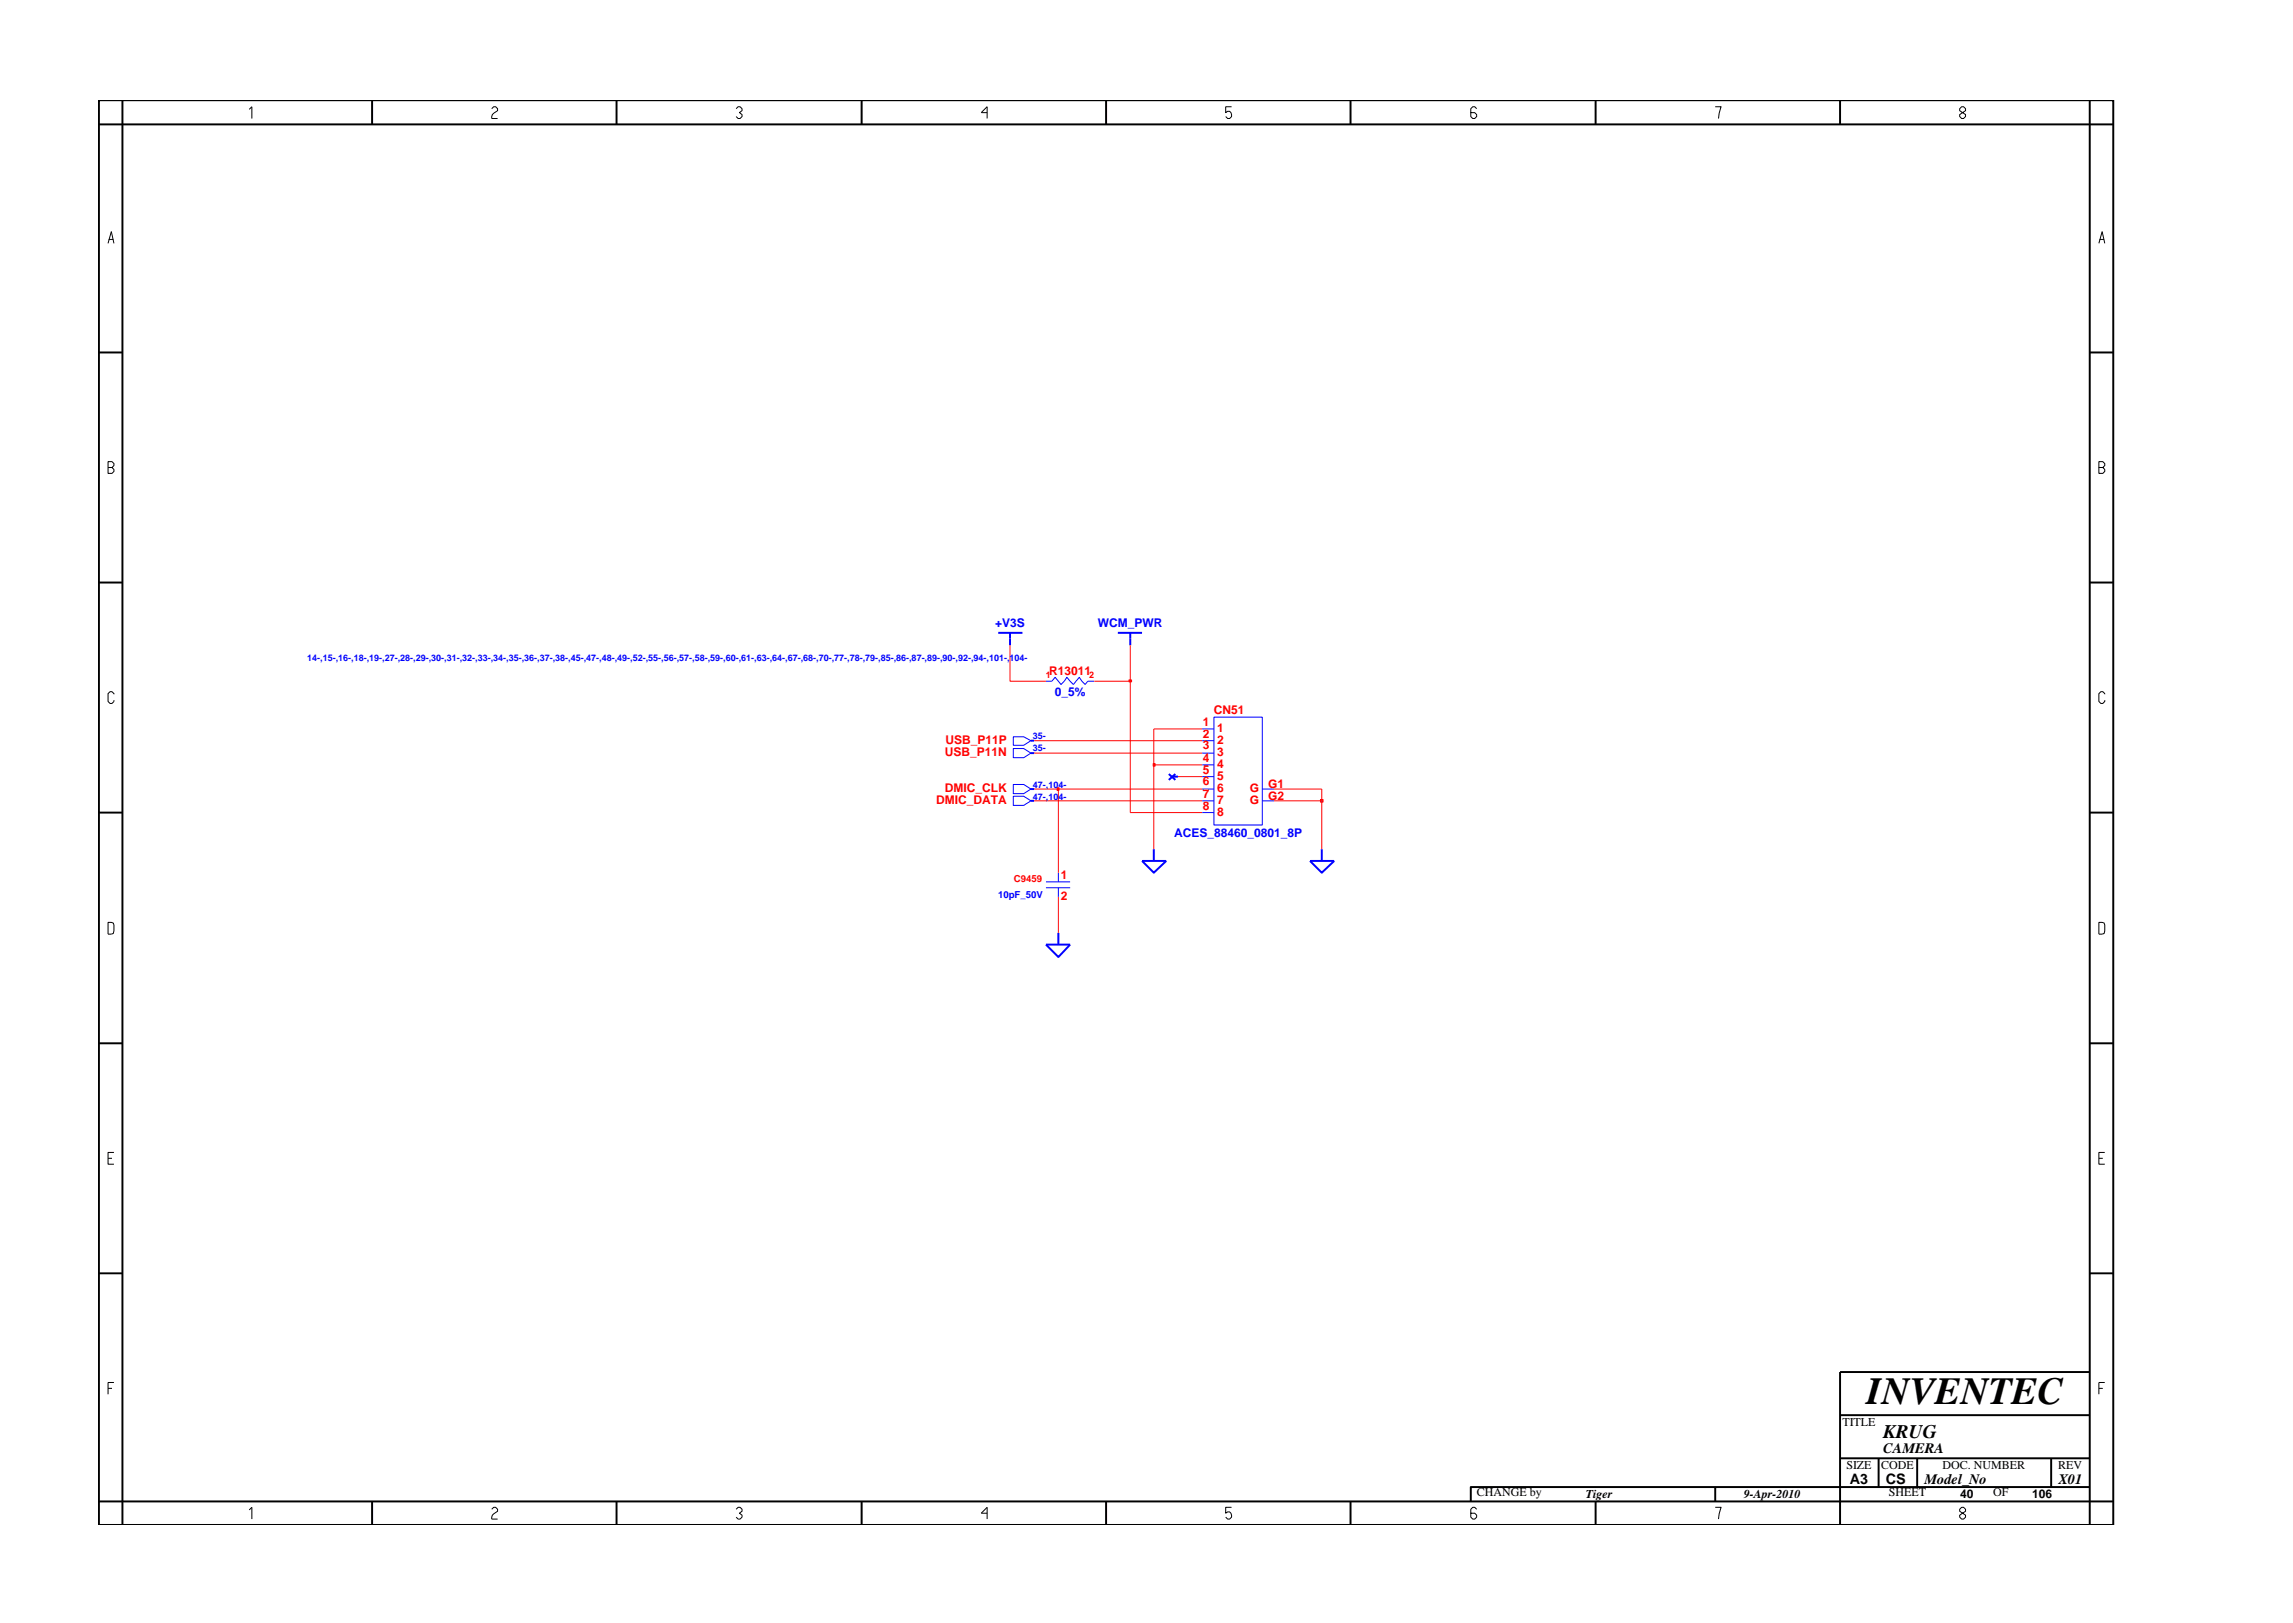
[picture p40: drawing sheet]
<svg xmlns="http://www.w3.org/2000/svg" width="297mm" height="210mm" viewBox="0 0 297 210" stroke-linecap="round" stroke-linejoin="round" font-family="sans-serif">
<defs><g id="words">
<text font-size="5" x="241.8" y="181.9">INVENTEC</text>
<text font-size="2.5" x="244" y="186.3">KRUG</text>
<g font-size="1.9">
<text x="244" y="188.2">CAMERA</text>
<text x="239.6" y="192.2">A3</text>
<text x="244.3" y="192.3">CS</text>
<text x="249.3" y="192.2">Model_No</text>
<text x="266.6" y="192.2">X01</text>
</g>
<g font-size="1.6" fill="#00f">
<text x="128.9" y="81.2">+V3S</text>
<text x="142.2" y="81.2">WCM_PWR</text>
<text x="136.6" y="90.2">0_5%</text>
<text x="152.1" y="108.4">ACES_88460_0801_8P</text>
</g>
<g font-size="1.6" fill="#f00">
<text x="135.9" y="87.4">R13011</text>
<text x="155.8" y="94">1</text>
<text x="155.8" y="95.6">2</text>
<text x="157.3" y="92.5">CN51</text>
<text x="157.7" y="94.9">1</text>
<text x="122.4" y="97.9">USB_P11N</text>
<text x="122.5" y="96.4">USB_P11P</text>
<text x="155.8" y="97.1">3</text>
<text x="155.8" y="98.7">4</text>
<text x="155.8" y="100.2">5</text>
<text x="155.8" y="101.7">6</text>
<text x="157.7" y="96.4">2</text>
<text x="157.7" y="97.9">3</text>
<text x="157.7" y="99.5">4</text>
<text x="157.7" y="101">5</text>
<text x="121.3" y="104.1">DMIC_DATA</text>
<text x="122.4" y="102.6">DMIC_CLK</text>
<text x="155.8" y="104.9">8</text>
<text x="155.8" y="103.3">7</text>
<text x="157.7" y="102.6">6</text>
<text x="157.7" y="104.2">7</text>
<text x="157.7" y="105.7">8</text>
<text x="161.9" y="102.6">G</text>
<text x="161.9" y="104.1">G</text>
<text x="164.3" y="102.1">G1</text>
<text x="164.3" y="103.6">G2</text>
<text x="137.4" y="113.8">1</text>
<text x="137.4" y="116.6">2</text>
</g>
<g font-size="1.6">
<text x="238.7" y="184.8">TITLE</text>
<text x="239.2" y="190.4">SIZE</text>
<text x="243.7" y="190.4">CODE</text>
<text x="251.7" y="190.4">DOC. NUMBER</text>
<text x="266.6" y="190.4">REV</text>
<text x="191.3" y="193.8">CHANGE by</text>
<text x="205.4" y="194.1">Tiger</text>
<text x="225.9" y="194.1">9-Apr-2010</text>
<text x="244.7" y="193.8">SHEET</text>
<text x="253.9" y="194.1">40</text>
<text x="258.2" y="193.8">OF</text>
<text x="263.3" y="194.1">106</text>
</g>
<g font-size="1.2" fill="#00f">
<text x="39.8" y="85.6">14-,15-,16-,18-,19-,27-,28-,29-,30-,31-,32-,33-,34-,35-,36-,37-,38-,45-,47-,48-,49-,52-,55-,56-,57-,58-,59-,60-,61-,63-,64-,67-,68-,70-,77-,78-,79-,85-,86-,87-,89-,90-,92-,94-,101-,104-</text>
<text x="133.8" y="95.8">35-</text>
<text x="133.8" y="97.3">35-</text>
<text x="133.8" y="102.1">47-,104-</text>
<text x="133.8" y="103.6">47-,104-</text>
<text x="129.3" y="116.3">10pF_50V</text>
</g>
<g font-size="1.2" fill="#f00">
<text x="135.5" y="87.8">1</text>
<text x="141.1" y="87.8">2</text>
<text x="131.3" y="114.3">C9459</text>
</g>
</g></defs>
<g fill="none" stroke="#00f" stroke-width=".13">
<path d="M131.3 95.4h1.3l.9 .6-.9 .5h-1.3zM131.3 97h1.3l.9 .6-.9 .6h-1.3zM135.5 88.3h.8l.4-.6 .7 1 .8-1 .9 1 .7-1 .8 1 .3-.4h.9M155.7 96h1.6M155.7 94.4h1.6M155.7 99.1h1.6M155.7 97.6h1.6M157.3 92.9h6.2v14h-6.2zM131.3 101.6h1.3l.9 .6-.9 .6h-1.3zM131.3 103.2h1.3l.9 .5-.9 .6h-1.3zM135.5 114.2h3.1M135.5 115h3.1"/>
<path d="M137.1 113.1v1.1M137.1 115v1.2M155.7 102.2h1.6M155.7 100.6h1.6M155.7 105.3h1.6M155.7 103.7h1.6M163.5 102.2h1.5M163.5 103.7h1.5"/>
</g>
<g fill="none" stroke="#00f" stroke-width=".25">
<path d="M129.3 82h3.1M130.8 82v1.6M133.5 96h.5M133.5 97.6h.5M144.8 82h3.1M146.4 82v1.6M133.5 102.2h.5M133.5 103.7h.5M147.9 111.5h3.2l-1.6 1.6zM149.5 110v1.5M151.4 100.3l.9 .7M151.8 100.6h.8"/>
<path d="M152.3 100.3l-.9 .7M169.7 111.5h3.1l-1.6 1.6zM171.2 110v1.5M135.5 122.4h3.1l-1.5 1.6zM137.1 120.8v1.6"/>
</g>
<path d="M146.4 88.3v17h9.3M149.5 99.1v10.9M134 103.7h21.7M137.1 102.2v10.9M137.1 116.2v4.6M165 103.7h6.2v6.3" fill="none" stroke="#f00" stroke-width=".13"/>
<path d="M171.1 103.6h.3v.3h-.3z" fill="#8e2323"/>
<path d="M134 102.2h3.1M171.1 103.6h.3v.3h-.3zM171.2 102.2v1.5" fill="none" stroke="#f00" stroke-width=".13"/>
<path d="M136.9 102.1h.3v.3h-.3z" fill="#8e2323"/>
<path d="M136.9 102.1h.3v.3h-.3zM137.1 102.2h18.6M152.6 100.6h3.1M165 102.2h6.2" fill="none" stroke="#f00" stroke-width=".13"/>
<path d="M149.4 98.9h.2v.4h-.2z" fill="#8e2323"/>
<path d="M130.8 83.6v4.7h4.7M134 97.6h21.7M134 96h21.7M141.8 88.3h4.6M149.4 98.9h.2v.4h-.2zM155.7 94.4h-6.2v4.7h6.2" fill="none" stroke="#f00" stroke-width=".13"/>
<path d="M146.2 88.1h.4v.2h-.4z" fill-rule="evenodd" fill="#8e2323"/>
<path d="M146.2 88.1h.4v.2h-.4zM146.4 83.6v4.7" fill="none" stroke="#f00" stroke-width=".13"/>
<g fill="none" stroke="#000" stroke-width=".25">
<path d="M12.8 13h261v184.6h-261zM12.8 16.1h261M15.9 13v184.6M48.2 13v3.1M79.9 13v3.1M111.6 13v3.1M143.3 13v3.1M174.9 13v3.1M206.7 13v3.1M238.4 13v3.1M270.7 13v184.6M12.8 45.7h3.1"/>
<path d="M270.7 45.7h3.1M12.8 75.5h3.1M270.7 75.5h3.1M12.8 105.3h3.1M270.7 105.3h3.1M12.8 135.2h3.1M270.7 135.2h3.1M12.8 165h3.1M270.7 165h3.1M270.7 177.7h-32.3v19.9M12.8 194.5h261M48.2 194.5v3.1"/>
<path d="M79.9 194.5v3.1M111.6 194.5v3.1M143.3 194.5v3.1M174.9 194.5v3.1M206.7 194.5v3.1M222.2 192.6v1.9M238.4 183.3h32.3M238.4 188.9h32.3M243.4 188.9v3.7M248.4 188.9v3.7M265.7 188.9v3.7M270.7 192.6h-80.2v1.9"/>
</g>
<g fill="none" stroke="#000" stroke-width=".13">
<path d="M32.3 14.2l.3-.4v1.6M63.7 14.1l.3-.3h.2l.3 .3v.2l-.5 .4-.3 .4v.3h.8M95.4 14.1l.2-.3h.3l.2 .3v.2l-.3 .3 .3 .2v.3l-.2 .3h-.3l-.2-.3M127.9 14.6h-.8l.8-.8v1.6M159.5 13.8h-.7v.8l.2-.2a.5 .5 0 0 1 .5 .7l-.2 .3h-.3l-.2-.3M191.3 14.1l-.3-.3h-.2l-.3 .3v1l.3 .3h.2l.3-.3v-.3l-.3-.2h-.5M222.2 13.8h.8l-.4 1.6M254.1 13.8l-.2 .3v.2l.7 .5v.3l-.2 .3h-.3l-.2-.3v-.3l.7-.5v-.2l-.2-.3zM14 31.5l.4-1.5 .4 1.5M14.1 31h.6M271.9 31.5l.4-1.5 .4 1.5M272 31h.6"/>
<path d="M14 59.8h.5l.3 .3v.2l-.3 .3 .3 .2v.3l-.3 .2h-.5zM14 60.6h.5M271.9 60.6h.5l.3-.3v-.2l-.3-.3h-.5v1.5h.5l.3-.2v-.3l-.3-.2M14.8 89.9l-.3-.3h-.2l-.3 .3v1l.3 .2h.2l.3-.2v-.2M272.7 89.9l-.3-.3h-.3l-.2 .3v1l.2 .2h.3l.3-.2v-.2M14 119.5l.7 .1 .1 .2-.1 1.1-.7 .1zM271.9 119.5l.7 .1 .1 .2-.1 1.1-.7 .1zM14 150.1h.5M14.8 149.3h-.8v1.5h.8M271.9 150.1h.5M272.7 149.3h-.8v1.5h.8M14 179.9h.5"/>
<path d="M14.8 179.1h-.8v1.5M271.9 179.9h.5M272.7 179.1h-.8v1.5M32.3 195.6l.3-.3v1.5M63.7 195.5l.3-.2h.2l.3 .2v.3l-.5 .3-.3 .4v.3h.8M95.4 195.5l.2-.2h.3l.2 .2v.3l-.3 .2 .3 .3v.2l-.2 .3h-.3l-.2-.3M127.9 196h-.8l.8-.7v1.5M159.5 195.3h-.7v.7l.2-.1a.5 .5 0 0 1 .5 .6l-.2 .3h-.3l-.2-.3M191.3 195.5l-.3-.2h-.2l-.3 .2v1l.3 .3h.2l.3-.3v-.2l-.3-.3h-.5M222.2 195.3h.8l-.4 1.5M254.1 195.3l-.2 .2v.3l.7 .5v.2l-.2 .3h-.3l-.2-.3v-.2l.7-.5v-.3l-.2-.2z"/>
</g>
<use href="#words"/>
</svg>
